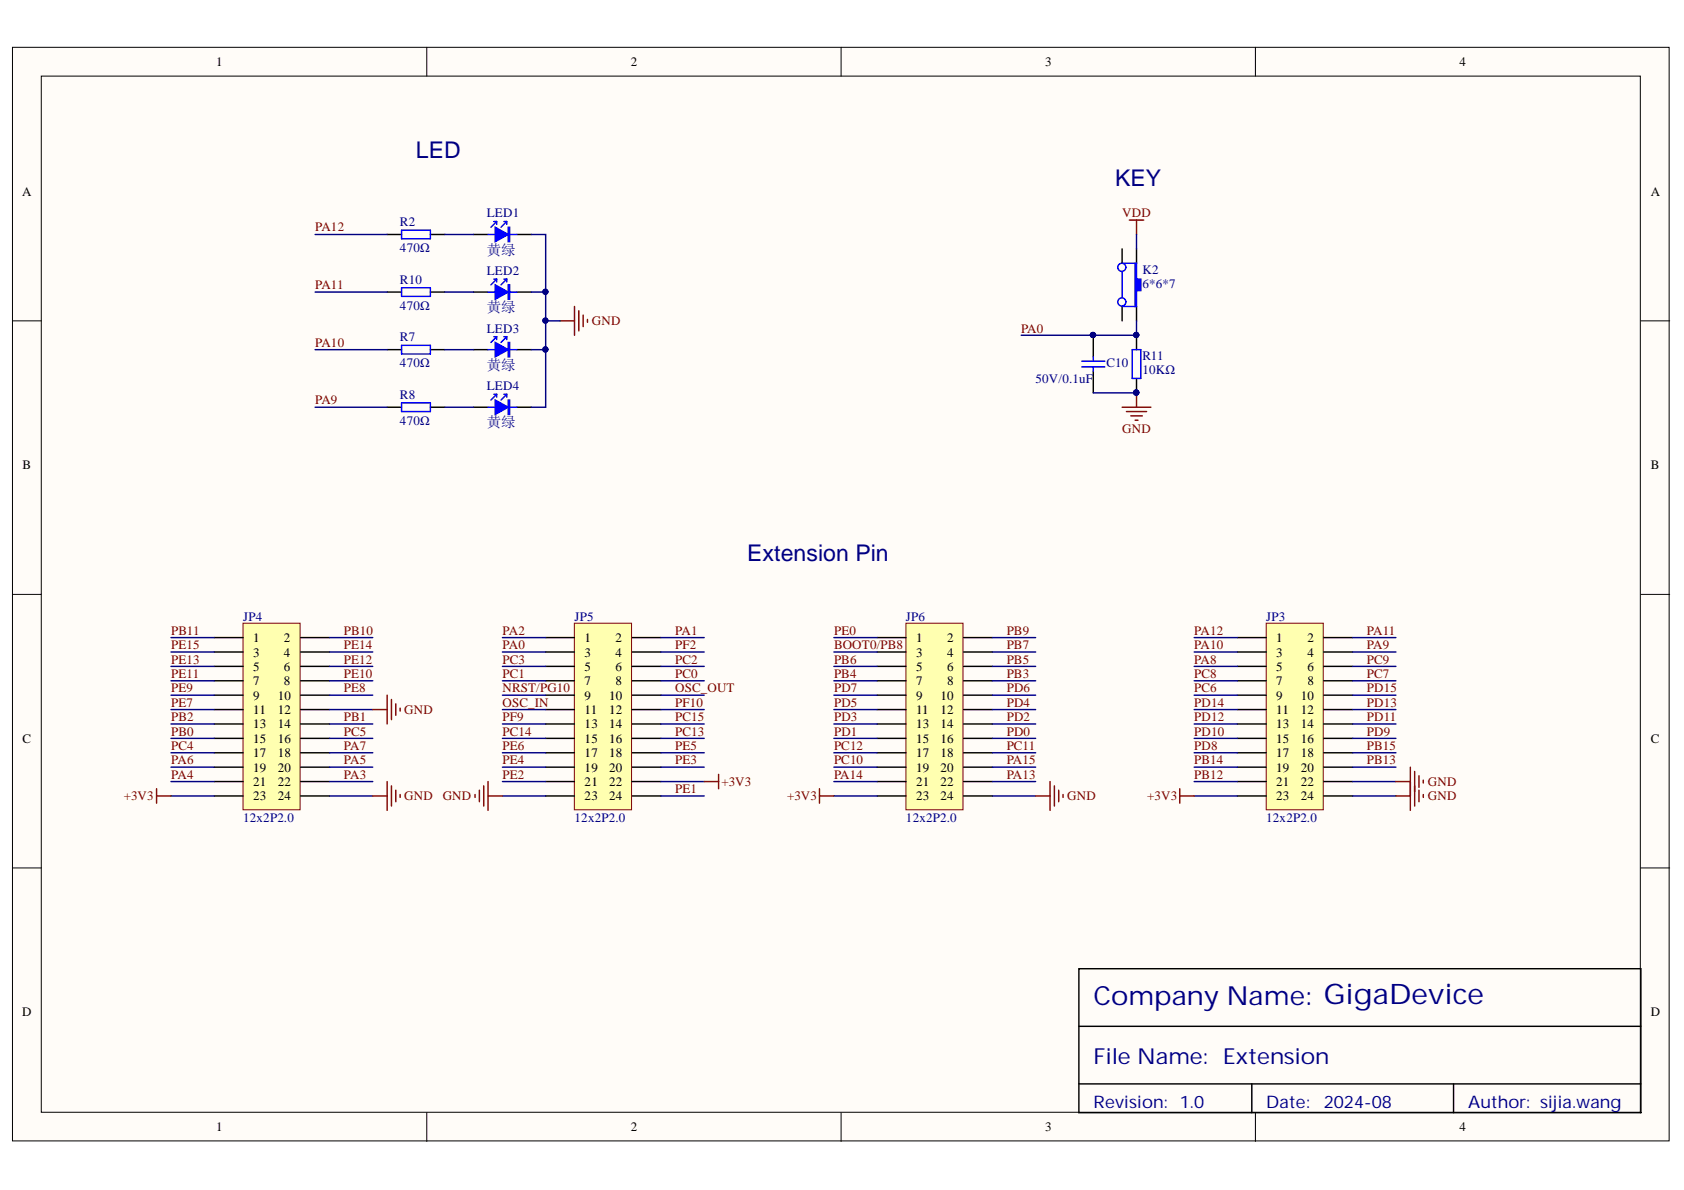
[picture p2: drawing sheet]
<svg xmlns="http://www.w3.org/2000/svg" width="297mm" height="210mm" viewBox="0 0 297 210" stroke-linecap="round" stroke-linejoin="round" font-family="sans-serif">
<defs><g id="words">
<text font-size="4.6" fill="#000080" x="192.9" y="177.3">Company Name: GigaDevice</text>
<g font-size="4.1" fill="#000080">
<text x="73.3" y="27.8">LED</text>
<text x="196.7" y="32.9">KEY</text>
<text x="131.8" y="98.9">Extension Pin</text>
</g>
<text font-size="3.9" fill="#000080" x="192.9" y="187.7">File Name: Extension</text>
<g font-size="3" fill="#000080">
<text x="192.9" y="195.4">Revision: 1.0</text>
<text x="223.3" y="195.4">Date:</text>
<text x="233.5" y="195.4">2024-08</text>
<text x="259" y="195.4">Author: sijia.wang</text>
</g>
<g font-size="2.5" fill="#000080">
<text x="85.9" y="45">黄绿</text>
<text x="85.9" y="55.1">黄绿</text>
<text x="85.9" y="65.3">黄绿</text>
<text x="85.9" y="75.4">黄绿</text>
</g>
<g font-size="2.3">
<text x="38.2" y="11.7">1</text>
<text x="111.2" y="11.7">2</text>
<text x="184.3" y="11.7">3</text>
<text x="257.4" y="11.7">4</text>
<text x="3.9" y="34.5">A</text>
<text x="291.2" y="34.5">A</text>
<text x="4" y="82.8">B</text>
<text x="291.2" y="82.8">B</text>
<text x="44.7" y="113.3">1</text>
<text x="50.1" y="113.3">2</text>
<text x="103.1" y="113.3">1</text>
<text x="108.5" y="113.3">2</text>
<text x="161.6" y="113.3">1</text>
<text x="167.1" y="113.3">2</text>
<text x="225.1" y="113.3">1</text>
<text x="230.6" y="113.3">2</text>
<text x="44.7" y="115.8">3</text>
<text x="44.7" y="118.3">5</text>
<text x="50.1" y="115.8">4</text>
<text x="50.1" y="118.3">6</text>
<text x="103.1" y="115.8">3</text>
<text x="103.1" y="118.3">5</text>
<text x="108.5" y="115.8">4</text>
<text x="108.5" y="118.3">6</text>
<text x="161.6" y="115.8">3</text>
<text x="161.6" y="118.3">5</text>
<text x="167.1" y="115.8">4</text>
<text x="167.1" y="118.3">6</text>
<text x="225.1" y="115.8">3</text>
<text x="225.1" y="118.3">5</text>
<text x="230.6" y="115.8">4</text>
<text x="230.6" y="118.3">6</text>
<text x="44.7" y="120.9">7</text>
<text x="44.7" y="123.4">9</text>
<text x="44.7" y="125.9">11</text>
<text x="49" y="123.4">10</text>
<text x="49" y="125.9">12</text>
<text x="50.1" y="120.9">8</text>
<text x="103.1" y="120.9">7</text>
<text x="103.1" y="123.4">9</text>
<text x="103.1" y="125.9">11</text>
<text x="107.4" y="123.4">10</text>
<text x="107.4" y="125.9">12</text>
<text x="108.5" y="120.9">8</text>
<text x="161.6" y="120.9">7</text>
<text x="161.6" y="123.4">9</text>
<text x="161.6" y="125.9">11</text>
<text x="165.9" y="123.4">10</text>
<text x="165.9" y="125.9">12</text>
<text x="167.1" y="120.9">8</text>
<text x="225.1" y="120.9">7</text>
<text x="225.1" y="123.4">9</text>
<text x="225.1" y="125.9">11</text>
<text x="229.4" y="123.4">10</text>
<text x="229.4" y="125.9">12</text>
<text x="230.6" y="120.9">8</text>
<text x="4" y="131">C</text>
<text x="44.7" y="128.5">13</text>
<text x="44.7" y="131">15</text>
<text x="49" y="128.5">14</text>
<text x="49" y="131">16</text>
<text x="103.1" y="128.5">13</text>
<text x="103.1" y="131">15</text>
<text x="107.4" y="128.5">14</text>
<text x="107.4" y="131">16</text>
<text x="161.6" y="128.5">13</text>
<text x="161.6" y="131">15</text>
<text x="165.9" y="128.5">14</text>
<text x="165.9" y="131">16</text>
<text x="225.1" y="128.5">13</text>
<text x="225.1" y="131">15</text>
<text x="229.4" y="128.5">14</text>
<text x="229.4" y="131">16</text>
<text x="291.2" y="131">C</text>
<text x="44.7" y="133.6">17</text>
<text x="44.7" y="136.1">19</text>
<text x="49" y="133.6">18</text>
<text x="49" y="136.1">20</text>
<text x="103.1" y="133.6">17</text>
<text x="103.1" y="136.1">19</text>
<text x="107.4" y="133.6">18</text>
<text x="107.4" y="136.1">20</text>
<text x="161.6" y="133.6">17</text>
<text x="161.6" y="136.1">19</text>
<text x="165.9" y="133.6">18</text>
<text x="165.9" y="136.1">20</text>
<text x="225.1" y="133.6">17</text>
<text x="225.1" y="136.1">19</text>
<text x="229.4" y="133.6">18</text>
<text x="229.4" y="136.1">20</text>
<text x="44.7" y="138.6">21</text>
<text x="44.7" y="141.2">23</text>
<text x="49" y="138.6">22</text>
<text x="49" y="141.2">24</text>
<text x="103.1" y="138.6">21</text>
<text x="103.1" y="141.2">23</text>
<text x="107.4" y="138.6">22</text>
<text x="107.4" y="141.2">24</text>
<text x="161.6" y="138.6">21</text>
<text x="161.6" y="141.2">23</text>
<text x="165.9" y="138.6">22</text>
<text x="165.9" y="141.2">24</text>
<text x="225.1" y="138.6">21</text>
<text x="225.1" y="141.2">23</text>
<text x="229.4" y="138.6">22</text>
<text x="229.4" y="141.2">24</text>
<text x="3.9" y="179.3">D</text>
<text x="291.2" y="179.3">D</text>
<text x="38.2" y="199.6">1</text>
<text x="111.2" y="199.6">2</text>
<text x="184.3" y="199.6">3</text>
<text x="257.4" y="199.6">4</text>
</g>
<g font-size="2.3" fill="#800000">
<text x="55.6" y="40.8">PA12</text>
<text x="198" y="38.3">VDD</text>
<text x="55.6" y="51.1">PA11</text>
<text x="104.4" y="57.4">GND</text>
<text x="180.1" y="58.7">PA0</text>
<text x="55.6" y="61.2">PA10</text>
<text x="55.6" y="71.3">PA9</text>
<text x="198" y="76.4">GND</text>
<text x="30.2" y="112">PB11</text>
<text x="60.7" y="112">PB10</text>
<text x="88.7" y="112">PA2</text>
<text x="119.1" y="112">PA1</text>
<text x="147.1" y="112">PE0</text>
<text x="177.6" y="112">PB9</text>
<text x="210.6" y="112">PA12</text>
<text x="241.1" y="112">PA11</text>
<text x="30.2" y="114.5">PE15</text>
<text x="30.2" y="117.1">PE13</text>
<text x="30.2" y="119.6">PE11</text>
<text x="60.7" y="114.5">PE14</text>
<text x="60.7" y="117.1">PE12</text>
<text x="60.7" y="119.6">PE10</text>
<text x="88.7" y="114.5">PA0</text>
<text x="88.7" y="117.1">PC3</text>
<text x="88.7" y="119.6">PC1</text>
<text x="119.1" y="114.5">PF2</text>
<text x="119.1" y="117.1">PC2</text>
<text x="119.1" y="119.6">PC0</text>
<text x="147.1" y="114.5">BOOT0/PB8</text>
<text x="147.1" y="117.1">PB6</text>
<text x="147.1" y="119.6">PB4</text>
<text x="177.6" y="114.5">PB7</text>
<text x="177.6" y="117.1">PB5</text>
<text x="177.6" y="119.6">PB3</text>
<text x="210.6" y="114.5">PA10</text>
<text x="210.6" y="117.1">PA8</text>
<text x="210.6" y="119.6">PC8</text>
<text x="241.1" y="114.5">PA9</text>
<text x="241.1" y="117.1">PC9</text>
<text x="241.1" y="119.6">PC7</text>
<text x="30.2" y="122.1">PE9</text>
<text x="30.2" y="124.7">PE7</text>
<text x="60.7" y="122.1">PE8</text>
<text x="71.3" y="125.9">GND</text>
<text x="88.7" y="122.1">NRST/PG10</text>
<text x="88.7" y="124.7">OSC_IN</text>
<text x="119.1" y="122.1">OSC_OUT</text>
<text x="119.1" y="124.7">PF10</text>
<text x="147.1" y="122.1">PD7</text>
<text x="147.1" y="124.7">PD5</text>
<text x="177.6" y="122.1">PD6</text>
<text x="177.6" y="124.7">PD4</text>
<text x="210.6" y="122.1">PC6</text>
<text x="210.6" y="124.7">PD14</text>
<text x="241.1" y="122.1">PD15</text>
<text x="241.1" y="124.7">PD13</text>
<text x="30.2" y="127.2">PB2</text>
<text x="30.2" y="129.7">PB0</text>
<text x="60.7" y="127.2">PB1</text>
<text x="60.7" y="129.7">PC5</text>
<text x="88.7" y="127.2">PF9</text>
<text x="88.7" y="129.7">PC14</text>
<text x="119.1" y="127.2">PC15</text>
<text x="119.1" y="129.7">PC13</text>
<text x="147.1" y="127.2">PD3</text>
<text x="147.1" y="129.7">PD1</text>
<text x="177.6" y="127.2">PD2</text>
<text x="177.6" y="129.7">PD0</text>
<text x="210.6" y="127.2">PD12</text>
<text x="210.6" y="129.7">PD10</text>
<text x="241.1" y="127.2">PD11</text>
<text x="241.1" y="129.7">PD9</text>
<text x="30.2" y="132.3">PC4</text>
<text x="30.2" y="134.8">PA6</text>
<text x="30.2" y="137.4">PA4</text>
<text x="60.7" y="132.3">PA7</text>
<text x="60.7" y="134.8">PA5</text>
<text x="60.7" y="137.4">PA3</text>
<text x="88.7" y="132.3">PE6</text>
<text x="88.7" y="134.8">PE4</text>
<text x="88.7" y="137.4">PE2</text>
<text x="119.1" y="132.3">PE5</text>
<text x="119.1" y="134.8">PE3</text>
<text x="147.1" y="132.3">PC12</text>
<text x="147.1" y="134.8">PC10</text>
<text x="147.1" y="137.4">PA14</text>
<text x="177.6" y="132.3">PC11</text>
<text x="177.6" y="134.8">PA15</text>
<text x="177.6" y="137.4">PA13</text>
<text x="210.6" y="132.3">PD8</text>
<text x="210.6" y="134.8">PB14</text>
<text x="210.6" y="137.4">PB12</text>
<text x="241.1" y="132.3">PB15</text>
<text x="241.1" y="134.8">PB13</text>
<text x="21.8" y="141.2">+3V3</text>
<text x="71.3" y="141.2">GND</text>
<text x="78.1" y="141.2">GND</text>
<text x="119.1" y="139.9">PE1</text>
<text x="127.2" y="138.6">+3V3</text>
<text x="138.8" y="141.2">+3V3</text>
<text x="188.2" y="141.2">GND</text>
<text x="202.4" y="141.2">+3V3</text>
<text x="251.8" y="141.2">GND</text>
<text x="251.8" y="138.6">GND</text>
</g>
<g font-size="2.3" fill="#000080">
<text x="70.6" y="39.8">R2</text>
<text x="85.9" y="38.3">LED1</text>
<text x="70.6" y="44.5">470Ω</text>
<text x="70.6" y="50">R10</text>
<text x="85.9" y="48.5">LED2</text>
<text x="201.5" y="48.3">K2</text>
<text x="201.5" y="50.8">6*6*7</text>
<text x="70.6" y="54.6">470Ω</text>
<text x="85.9" y="58.7">LED3</text>
<text x="70.6" y="60.2">R7</text>
<text x="70.6" y="64.7">470Ω</text>
<text x="195.2" y="64.7">C10</text>
<text x="201.5" y="63.5">R11</text>
<text x="70.6" y="70.3">R8</text>
<text x="85.9" y="68.8">LED4</text>
<text x="182.6" y="67.5">50V/0.1uF</text>
<text x="201.5" y="66">10KΩ</text>
<text x="70.6" y="74.9">470Ω</text>
<text x="42.9" y="109.5">JP4</text>
<text x="101.3" y="109.5">JP5</text>
<text x="159.8" y="109.5">JP6</text>
<text x="223.3" y="109.5">JP3</text>
<text x="42.9" y="145">12x2P2.0</text>
<text x="101.3" y="145">12x2P2.0</text>
<text x="159.8" y="145">12x2P2.0</text>
<text x="223.3" y="145">12x2P2.0</text>
</g>
</g></defs>
<g fill="#fffcf8" stroke="#000" stroke-width=".18">
<path d="M2.2 8.3h292.2v192.9h-292.2z"/>
<path d="M7.3 13.4h282v182.8h-282z"/>
</g>
<path d="M75.3 8.3v5.1M148.4 8.3v5.1M221.4 8.3v5.1M2.2 56.6h5.1M289.4 56.6h5.1M2.2 104.8h5.1M289.4 104.8h5.1M2.2 153.1h5.1M289.4 153.1h5.1M75.3 196.3v5M148.4 196.3v5M221.4 196.3v5" fill="none" stroke="#000" stroke-width=".18"/>
<path d="M83.5 51.5h2.6M91.2 51.5h2.5M190.3 170.9h99.1v25.4h-99.1zM190.3 181h99.1M190.3 191.2h99.1M220.8 191.2v5.1M256.4 191.2v5.1" fill="none" stroke="#000" stroke-width=".25"/>
<path d="M87.4 50.2l2.2 1.3-2.2 1.3z" fill="#00f"/>
<path d="M70.8 50.8h5.1v1.5h-5.1zM86.1 51.5h1.3M87.1 49.2h.5M87.4 50.2l2.2 1.3-2.2 1.3zM87.6 49.2l-1 1M87.6 49.2v.5M88.9 49.2h.5M89.4 49.2l-1 1M89.4 49.2v.5M89.6 50.2h.3v2.6h-.3zM89.8 50.2v2.6M89.9 51.5h1.3" fill="none" stroke="#00f" stroke-width=".25"/>
<path d="M68.3 51.5h2.5M75.9 51.5h2.6M83.5 61.7h2.6M91.2 61.7h2.5" fill="none" stroke="#000" stroke-width=".25"/>
<path d="M87.4 60.4l2.2 1.3-2.2 1.2z" fill="#00f"/>
<path d="M87.1 59.4h.5M87.6 59.4l-1 1M87.6 59.4v.5M88.9 59.4h.5M89.4 59.4l-1 1M89.4 59.4v.5M70.8 60.9h5.1v1.5h-5.1zM86.1 61.7h1.3M87.4 60.4l2.2 1.3-2.2 1.2zM89.6 60.4h.3v2.5h-.3zM89.8 60.4v2.5M89.9 61.7h1.3" fill="none" stroke="#00f" stroke-width=".25"/>
<path d="M68.3 61.7h2.5M75.9 61.7h2.6M83.5 71.8h2.6M91.2 71.8h2.5" fill="none" stroke="#000" stroke-width=".25"/>
<path d="M87.4 70.6l2.2 1.2-2.2 1.3z" fill="#00f"/>
<path d="M70.8 71.1h5.1v1.5h-5.1zM86.1 71.8h1.3M87.1 69.5h.5M87.4 70.6l2.2 1.2-2.2 1.3zM87.6 69.5l-1 1.1M87.6 69.5v.6M88.9 69.5h.5M89.4 69.5l-1 1.1M89.4 69.5v.6M89.6 70.6h.3v2.5h-.3zM89.8 70.6v2.5M89.9 71.8h1.3" fill="none" stroke="#00f" stroke-width=".25"/>
<path d="M83.5 41.4h2.6M91.2 41.4h2.5M68.3 71.8h2.5M75.9 71.8h2.6" fill="none" stroke="#000" stroke-width=".25"/>
<path d="M87.4 40.1l2.2 1.3-2.2 1.2z" fill="#00f"/>
<path d="M87.1 39.1h.5M87.6 39.1l-1 1M87.6 39.1v.5M88.9 39.1h.5M89.4 39.1l-1 1M89.4 39.1v.5M70.8 40.6h5.1v1.5h-5.1zM86.1 41.4h1.3M87.4 40.1l2.2 1.3-2.2 1.2zM89.6 40.1h.3v2.5h-.3zM89.8 40.1v2.5M89.9 41.4h1.3" fill="none" stroke="#00f" stroke-width=".25"/>
<path d="M68.3 41.4h2.5M75.9 41.4h2.6M200.5 43.9v2.5M200.5 54.1v2.5" fill="none" stroke="#000" stroke-width=".25"/>
<path d="M98.8 56.6h2.5M101.3 54.1v5M102.1 54.8v3.6M102.9 55.6v2M103.6 56.3v.6M197.9 71.8h5.1M198.7 72.6h3.5M199.5 73.4h2M200.2 74.1h.5M200.5 69.3v2.5" fill="none" stroke="#800000" stroke-width=".25"/>
<circle cx="200.4" cy="69.2" r=".46" fill="#000080" stroke="#000080" stroke-width=".18"/>
<path d="M200.2 46.4h.3v2.8h.7v2.1h-.7v2.8h-.3z" fill-rule="evenodd" fill="#00f"/>
<g fill="none" stroke="#00f" stroke-width=".25">
<path d="M197.9 46.4h2.6M197.9 54.1h2.6M197.9 48v4.5M200.2 46.4h.3v2.8h.7v2.1h-.7v2.8h-.3zM190.8 63.7h4.1M190.8 64.7h4.1M192.8 62.9v.8M192.8 64.7v.8M199.7 61.7h1.5v5.1h-1.5z"/>
<circle cx="197.9" cy="53.3" r=".72"/>
<circle cx="197.9" cy="47.1" r=".71"/>
</g>
<path d="M192.8 59.1v3.8M197.9 43.9v2.5M197.9 54.1v2.5M200.5 59.1v2.6M192.8 65.5v3.8M200.5 66.8v2.5" fill="none" stroke="#000" stroke-width=".25"/>
<path d="M199.2 38.8h2.5M200.5 38.8v2.6" fill="none" stroke="#800000" stroke-width=".25"/>
<g fill="#000080" stroke="#000080" stroke-width=".18">
<circle cx="200.4" cy="59.1" r=".46"/>
<circle cx="200.4" cy="69.2" r=".46"/>
<circle cx="192.8" cy="59.1" r=".46"/>
<circle cx="96.2" cy="51.5" r=".46"/>
<circle cx="96.2" cy="56.5" r=".46"/>
<circle cx="96.2" cy="61.6" r=".46"/>
</g>
<g fill="none" stroke="#000080" stroke-width=".25">
<path d="M55.6 51.5h12.7M55.6 41.4h12.7M78.5 51.5h5M78.5 41.4h5M93.7 41.4h2.6v30.4h-2.6M93.7 51.5h2.6M96.3 56.6h2.5M200.5 56.6v2.5h-20.4M200.5 41.4v2.5M55.6 61.7h12.7M55.6 71.8h12.7M78.5 61.7h5"/>
<path d="M78.5 71.8h5M93.7 61.7h2.6M192.8 69.3h7.7"/>
</g>
<path d="M42.9 109.9h10v32.9h-10z" fill="#ffffb0" stroke="#800000" stroke-width=".18"/>
<g fill="none" stroke="#000" stroke-width=".25">
<path d="M37.8 112.5h5.1M37.8 115h5.1M37.8 117.5h5.1M53 112.5h5.1M53 115h5.1M53 117.5h5.1M37.8 120.1h5.1M37.8 122.6h5.1M37.8 125.2h5.1M37.8 127.7h5.1M37.8 130.2h5.1M37.8 132.8h5.1"/>
<path d="M37.8 135.3h5.1M37.8 137.9h5.1M53 120.1h5.1M53 122.6h5.1M53 125.2h5.1M53 127.7h5.1M53 130.2h5.1M53 132.8h5.1M53 135.3h5.1M53 137.9h5.1M37.8 140.4h5.1M53 140.4h5.1"/>
</g>
<g fill="none" stroke="#000080" stroke-width=".25">
<path d="M30.2 112.5h7.6M30.2 115h7.6M30.2 117.5h7.6M58.1 112.5h7.6M58.1 115h7.6M58.1 117.5h7.6M30.2 120.1h7.6M30.2 122.6h7.6M30.2 125.2h7.6M30.2 127.7h7.6M30.2 130.2h7.6M30.2 132.8h7.6"/>
<path d="M30.2 135.3h7.6M30.2 137.9h7.6M58.1 120.1h7.6M58.1 122.6h7.6M58.1 125.2h7.6M58.1 127.7h7.6M58.1 130.2h7.6M58.1 132.8h7.6M58.1 135.3h7.6M58.1 137.9h7.6M30.2 140.4h7.6M58.1 140.4h7.6"/>
</g>
<path d="M27.6 139.1v2.6M65.7 125.2h2.6M68.3 122.6v5.1M68.3 137.9v5M69.1 123.4v3.5M69.1 138.6v3.6M69.8 124.1v2.1M69.8 139.4v2M70.6 124.9v.5M27.6 140.4h2.6M65.7 140.4h2.6M70.6 140.1v.6" fill="none" stroke="#800000" stroke-width=".25"/>
<path d="M101.3 109.9h10.1v32.9h-10.1z" fill="#ffffb0" stroke="#800000" stroke-width=".18"/>
<g fill="none" stroke="#000" stroke-width=".25">
<path d="M96.3 112.5h5M96.3 115h5M96.3 117.5h5M111.5 112.5h5.1M111.5 115h5.1M111.5 117.5h5.1M96.3 120.1h5M96.3 122.6h5M96.3 125.2h5M96.3 127.7h5M96.3 130.2h5M96.3 132.8h5"/>
<path d="M96.3 135.3h5M96.3 137.9h5M111.5 120.1h5.1M111.5 122.6h5.1M111.5 125.2h5.1M111.5 127.7h5.1M111.5 130.2h5.1M111.5 132.8h5.1M111.5 135.3h5.1M111.5 137.9h5.1M96.3 140.4h5M111.5 140.4h5.1"/>
</g>
<g fill="none" stroke="#000080" stroke-width=".25">
<path d="M88.6 112.5h7.7M88.6 115h7.7M88.6 117.5h7.7M116.6 112.5h7.6M116.6 115h7.6M116.6 117.5h7.6M88.6 120.1h7.7M88.6 122.6h7.7M88.6 125.2h7.7M88.6 127.7h7.7M88.6 130.2h7.7M88.6 132.8h7.7"/>
<path d="M88.6 135.3h7.7M88.6 137.9h7.7M116.6 120.1h7.6M116.6 122.6h7.6M116.6 125.2h7.6M116.6 127.7h7.6M116.6 130.2h7.6M116.6 132.8h7.6M116.6 135.3h7.6M116.6 137.9h7.6M88.6 140.4h7.7M116.6 140.4h7.6"/>
</g>
<path d="M84.6 139.4v2M85.3 138.6v3.6M86.1 137.9v5M124.2 137.9h2.6M126.8 136.6v2.5M83.8 140.1v.6M86.1 140.4h2.5" fill="none" stroke="#800000" stroke-width=".25"/>
<path d="M159.8 109.9h10.1v32.9h-10.1z" fill="#ffffb0" stroke="#800000" stroke-width=".18"/>
<g fill="none" stroke="#000" stroke-width=".25">
<path d="M154.7 112.5h5.1M154.7 115h5.1M154.7 117.5h5.1M170 112.5h5.1M170 115h5.1M170 117.5h5.1M154.7 120.1h5.1M154.7 122.6h5.1M154.7 125.2h5.1M154.7 127.7h5.1M154.7 130.2h5.1M154.7 132.8h5.1"/>
<path d="M154.7 135.3h5.1M154.7 137.9h5.1M170 120.1h5.1M170 122.6h5.1M170 125.2h5.1M170 127.7h5.1M170 130.2h5.1M170 132.8h5.1M170 135.3h5.1M170 137.9h5.1M154.7 140.4h5.1M170 140.4h5.1"/>
</g>
<g fill="none" stroke="#000080" stroke-width=".25">
<path d="M147.1 112.5h7.6M147.1 115h7.6M147.1 117.5h7.6M175.1 112.5h7.6M175.1 115h7.6M175.1 117.5h7.6M147.1 120.1h7.6M147.1 122.6h7.6M147.1 125.2h7.6M147.1 127.7h7.6M147.1 130.2h7.6M147.1 132.8h7.6"/>
<path d="M147.1 135.3h7.6M147.1 137.9h7.6M175.1 120.1h7.6M175.1 122.6h7.6M175.1 125.2h7.6M175.1 127.7h7.6M175.1 130.2h7.6M175.1 132.8h7.6M175.1 135.3h7.6M175.1 137.9h7.6M147.1 140.4h7.6M175.1 140.4h7.6"/>
</g>
<path d="M144.5 139.1v2.6M185.2 137.9v5M186 138.6v3.6M186.7 139.4v2M144.5 140.4h2.6M182.7 140.4h2.5M187.5 140.1v.6" fill="none" stroke="#800000" stroke-width=".25"/>
<path d="M223.3 109.9h10.1v32.9h-10.1z" fill="#ffffb0" stroke="#800000" stroke-width=".18"/>
<g fill="none" stroke="#000" stroke-width=".25">
<path d="M218.3 112.5h5M218.3 115h5M218.3 117.5h5M233.5 112.5h5.1M233.5 115h5.1M233.5 117.5h5.1M218.3 120.1h5M218.3 122.6h5M218.3 125.2h5M218.3 127.7h5M218.3 130.2h5M218.3 132.8h5"/>
<path d="M218.3 135.3h5M218.3 137.9h5M233.5 120.1h5.1M233.5 122.6h5.1M233.5 125.2h5.1M233.5 127.7h5.1M233.5 130.2h5.1M233.5 132.8h5.1M233.5 135.3h5.1M233.5 137.9h5.1M218.3 140.4h5M233.5 140.4h5.1"/>
</g>
<g fill="none" stroke="#000080" stroke-width=".25">
<path d="M210.6 112.5h7.7M210.6 115h7.7M210.6 117.5h7.7M238.6 112.5h7.6M238.6 115h7.6M238.6 117.5h7.6M210.6 120.1h7.7M210.6 122.6h7.7M210.6 125.2h7.7M210.6 127.7h7.7M210.6 130.2h7.7M210.6 132.8h7.7"/>
<path d="M210.6 135.3h7.7M210.6 137.9h7.7M238.6 120.1h7.6M238.6 122.6h7.6M238.6 125.2h7.6M238.6 127.7h7.6M238.6 130.2h7.6M238.6 132.8h7.6M238.6 135.3h7.6M238.6 137.9h7.6M210.6 140.4h7.7M238.6 140.4h7.6"/>
</g>
<path d="M208.1 139.1v2.6M246.2 137.9h2.6M248.8 135.3v7.6M249.5 136.1v6.1M250.3 136.8v2.1M250.3 139.4v2M251.1 137.6v.5M208.1 140.4h2.5M246.2 140.4h2.6M251.1 140.1v.6" fill="none" stroke="#800000" stroke-width=".25"/>
<use href="#words"/>
</svg>
